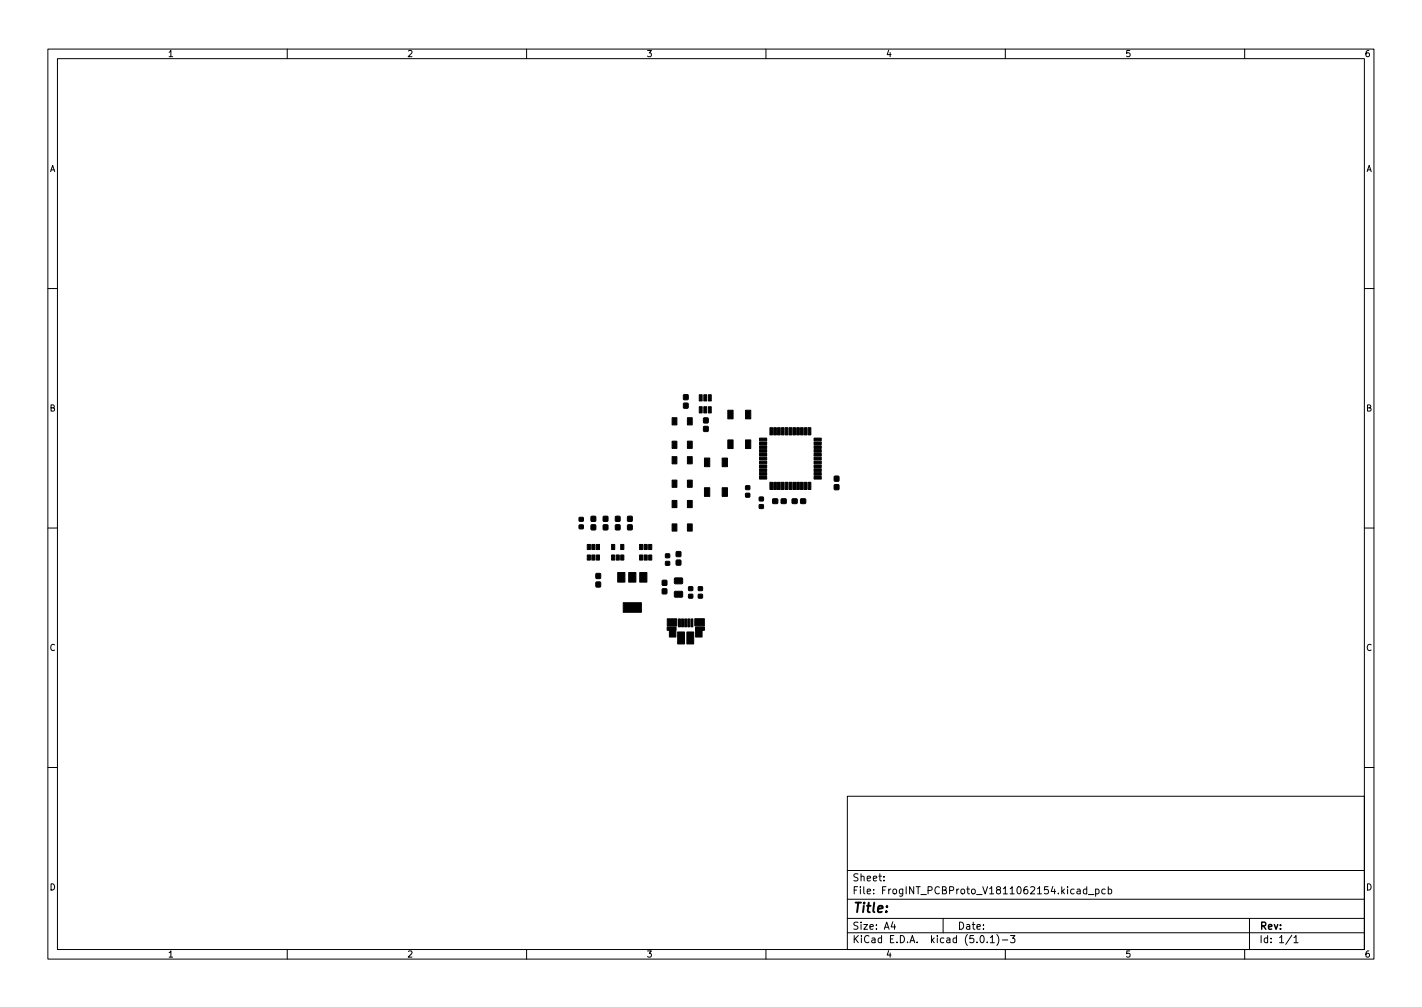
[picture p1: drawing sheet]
<svg xmlns="http://www.w3.org/2000/svg" width="297mm" height="210mm" viewBox="0 0 297 210" stroke-linecap="round" stroke-linejoin="round" font-family="sans-serif">
<defs><g id="words">
<text font-size="2.8" x="178" y="190.6">Title:</text>
<g font-size="2.1">
<text x="178" y="184">Sheet:</text>
<text x="178" y="186.7">File: FrogINT_PCBProto_V1811062154.kicad_pcb</text>
<text x="178" y="196.9">KiCad E.D.A. kicad (5.0.1)-3</text>
<text x="178" y="194.1">Size: A4</text>
<text x="200" y="194.1">Date:</text>
<text x="263" y="194.1">Rev:</text>
<text x="263" y="196.9">Id: 1/1</text>
</g>
<g font-size="1.8">
<text x="35" y="11.9">1</text>
<text x="85" y="11.9">2</text>
<text x="135" y="11.9">3</text>
<text x="185" y="11.9">4</text>
<text x="235" y="11.9">5</text>
<text x="285" y="11.9">6</text>
<text x="10.3" y="35.9">A</text>
<text x="285.3" y="35.9">A</text>
<text x="10.3" y="85.9">B</text>
<text x="285.3" y="85.9">B</text>
<text x="10.3" y="135.9">C</text>
<text x="285.3" y="135.9">C</text>
<text x="10.3" y="185.9">D</text>
<text x="285.3" y="185.9">D</text>
<text x="35" y="199.9">1</text>
<text x="85" y="199.9">2</text>
<text x="135" y="199.9">3</text>
<text x="185" y="199.9">4</text>
<text x="235" y="199.9">5</text>
<text x="285" y="199.9">6</text>
</g>
</g></defs>
<g fill="none" stroke="#000" stroke-width=".21">
<path d="M10 10.2h277v190.1h-277zM12 12.2h273v186.1h-273zM60 10.2v2M110 10.2v2M160 10.2v2M210 10.2v2M260 10.2v2M10 60.2h2M285 60.2h2M10 110.2h2M285 110.2h2M10 160.2h2"/>
<path d="M177 166.3h108v32h-108zM285 160.2h2M60 198.3v2M110 198.3v2M160 198.3v2M177 194.8h108M177 191.8h108M177 187.8h108M177 181.8h108M184.6 183.8v.1M184.6 183v.1M186.5 192.5l-.4 1h1"/>
<path d="M186.9 193v1M197 191.8v3M204.9 195.4l.2-.1a.8 .8 0 0 1 .5 .8 .8 .8 0 0 1-.5 .7 1 1 0 0 1-.2-1.4zM206.2 196.7v.1M206.9 195.8l.4-.5v1.5M206.9 196.8h.8M208.2 195.1a1.72 1.72 0 0 1 0 2.3M209.4 196.3h1.1M210 198.3v2M211.1 195.3h.9l-.5 .6 .4 .1v.7l-.2 .1-.6-.1M225 185.7h.6v.9M225.6 186l-.5 .1-.2 .2 .2 .3h.5"/>
<path d="M227 185.7l-.4-.1-.3 .3 .1 .7h.6M227 185.1v1.5M227.4 186.8h1.1M228.9 185.7l.4-.1 .3 .3-.2 .7h-.5M228.9 185.6v1.5M230.9 185.7l-.5-.1-.3 .3 .2 .7h.6M231.5 185.7l.4-.1 .3 .3-.1 .7h-.6M231.5 185.1v1.5M260 198.3v2M261 191.8v6.5M269.9 195.3l-1.3 1.9M270.3 195.8l.4-.5v1.5"/>
<path d="M270.3 196.8h.8"/>
</g>
<g fill="#000" stroke="#000" stroke-width=".21">
<path d="M140.4 92.1h1v1.5h-1zM140.4 87.2h1v1.5h-1zM140.4 95.3h1v1.5h-1zM142.8 82.4h.9v1h-.9zM142.8 84.2h.9v1h-.9zM143.6 92.1h1v1.5h-1zM143.6 87.2h1v1.5h-1zM143.6 95.3h1v1.5h-1zM146.1 84.9h.6v1.3h-.6zM146.1 82.4h.6v1.3h-.6zM147 84.9h.6v1.3h-.6zM147 82.4h.6v1.3h-.6z"/>
<path d="M147 87.3h.9v1h-.9zM147 89.1h.9v.9h-.9zM148 84.9h.6v1.3h-.6zM148 82.4h.6v1.3h-.6zM147.2 95.6h1.1v1.8h-1.1zM150.9 95.6h1.1v1.8h-1.1zM152 85.7h1.1v1.8h-1.1zM152 91.9h1.1v1.8h-1.1zM155.7 85.7h1.1v1.8h-1.1zM155.7 91.9h1.1v1.8h-1.1zM158.6 98.7h1.6v.5h-1.6zM158.6 97.9h1.6v.5h-1.6z"/>
<path d="M158.6 97.1h1.6v.5h-1.6zM158.6 96.3h1.6v.5h-1.6zM158.6 95.5h1.6v.5h-1.6zM158.6 94.7h1.6v.5h-1.6zM158.6 93.9h1.6v.5h-1.6zM158.6 93.1h1.6v.5h-1.6zM158.6 92.3h1.6v.5h-1.6zM158.6 91.5h1.6v.5h-1.6zM160.8 89.3h.6v1.5h-.6zM161.6 89.3h.6v1.5h-.6zM162.4 89.3h.6v1.5h-.6zM163.2 89.3h.6v1.5h-.6z"/>
<path d="M164 89.3h.6v1.5h-.6zM164.8 89.3h.6v1.5h-.6zM165.6 89.3h.6v1.5h-.6zM166.4 89.3h.6v1.5h-.6zM167.2 89.3h.6v1.5h-.6zM168 89.3h.6v1.5h-.6zM168.8 89.3h.6v1.5h-.6zM170 91.5h1.6v.5h-1.6zM170 92.3h1.6v.5h-1.6zM170 93.1h1.6v.5h-1.6zM170 93.9h1.6v.5h-1.6zM170 94.7h1.6v.5h-1.6z"/>
<path d="M170 95.5h1.6v.5h-1.6zM170 96.3h1.6v.5h-1.6zM170 97.1h1.6v.5h-1.6zM170 97.9h1.6v.5h-1.6zM170 98.7h1.6v.5h-1.6zM174.3 99.5h.9v.9h-.9zM121 108.1l.8-.1v.8h-.8zM121 109.6h.8v.8h-.8zM122.7 113.7h.6v1h-.6zM122.7 115.9h.6v1h-.6zM123.5 109.6h.9v1h-.9zM123.5 107.8h.9v1h-.9z"/>
<path d="M123.6 113.7h.7v1h-.7zM123.6 115.9h.7v1h-.7zM124.6 113.7h.6v1h-.6zM124.6 115.9h.6v1h-.6zM124.5 119.8h.9v1h-.9zM126 107.8h.9v1h-.9zM126 109.6h.9v1h-.9zM127.8 113.7h.6v1h-.6zM127.8 115.9h.6v1h-.6zM129 119.5h1.5v2h-1.5zM128.6 109.6h.9v1h-.9zM128.6 107.8h.9v1h-.9z"/>
<path d="M128.7 115.9h.7v1h-.7zM129.7 113.7h.6v1h-.6zM129.7 115.9h.6v1h-.6zM131.3 119.5h1.5v2h-1.5zM131.1 109.6h.9v1h-.9zM131.1 107.8h.9v1h-.9zM133.6 119.5h1.5v2h-1.5zM133.6 113.7h.6v1h-.6zM133.6 115.9h.6v1h-.6zM134.5 113.7h.7v1h-.7zM134.5 115.9h.7v1h-.7zM135.5 113.7h.6v1h-.6z"/>
<path d="M135.5 115.9h.6v1h-.6zM139 115.7h.8l.1 .7h-.8zM139 117.2h.8l.1 .8h-.8zM140.4 100.2h1v1.5h-1zM140.4 109.4h1v1.5h-1zM140.4 104.5h1v1.5h-1zM141.3 117h.9v1h-.9zM141.3 115.2h.9v1h-.9zM143.6 100.2h1v1.5h-1zM143.6 109.4h1v1.5h-1zM143.6 104.5h1v1.5h-1zM147.2 101.8h1.1v1.8h-1.1z"/>
<path d="M150.9 101.8h1.1v1.8h-1.1zM155.8 101.4h.8v.8h-.8zM155.8 103h.8v.8h-.8zM158.6 99.5h1.6v.5h-1.6zM158.6 103.8h.8l.1 .7-.9 .1zM158.6 105.4h.8l.1 .7h-.9zM160.8 100.7h.6v1.5h-.6zM161.6 100.7h.6v1.5h-.6zM161.4 104.2h1v.9h-1zM162.4 100.7h.6v1.5h-.6zM163.2 100.7h.6v1.5h-.6zM163.2 104.2h1v.9h-1z"/>
<path d="M164 100.7h.6v1.5h-.6zM164.8 100.7h.6v1.5h-.6zM165.6 100.7h.6v1.5h-.6zM165.5 104.2h1v.9h-1zM166.4 100.7h.6v1.5h-.6zM167.2 100.7h.6v1.5h-.6zM167.3 104.2h1v.9h-1zM168 100.7h.6v1.5h-.6zM168.8 100.7h.6v1.5h-.6zM170 99.5h1.6v.5h-1.6zM174.3 101.2h.9v1h-.9zM124.5 121.6h.9v.9h-.9z"/>
<path d="M130.2 125.8h3.8v2h-3.8zM138.4 121.2h.9v1h-.9zM138.4 123h.9v1h-.9zM139.4 130.9h1.8v.7h-1.8zM139.4 129.2h2v1.5h-2zM139.8 131h1.4v2h-1.4zM141.7 129.2h.4v1.7h-.4zM140.9 123.5h1.6l.1 1.1-1.6 .1zM140.9 120.7h1.6l.1 1.1-1.6 .1zM142.4 129.2h.4v1.7h-.4zM141.6 132h1.4v2.5h-1.4zM143 129.2h.4v1.7h-.4z"/>
<path d="M143.7 129.2h.4v1.7h-.4zM143.9 124.1h.8v.7l-.8 .1zM143.9 122.5h.8v.8h-.8zM144.3 129.2h.4v1.7h-.4zM143.5 132h1.4v2.5h-1.4zM145.1 129.2h2v1.5h-2zM145.3 131h1.4v2h-1.4zM145.3 130.9h1.8v.7h-1.8zM145.9 124.1h.8v.7l-.8 .1zM145.9 122.5h.8v.8h-.8z"/>
</g>
<use href="#words"/>
</svg>
